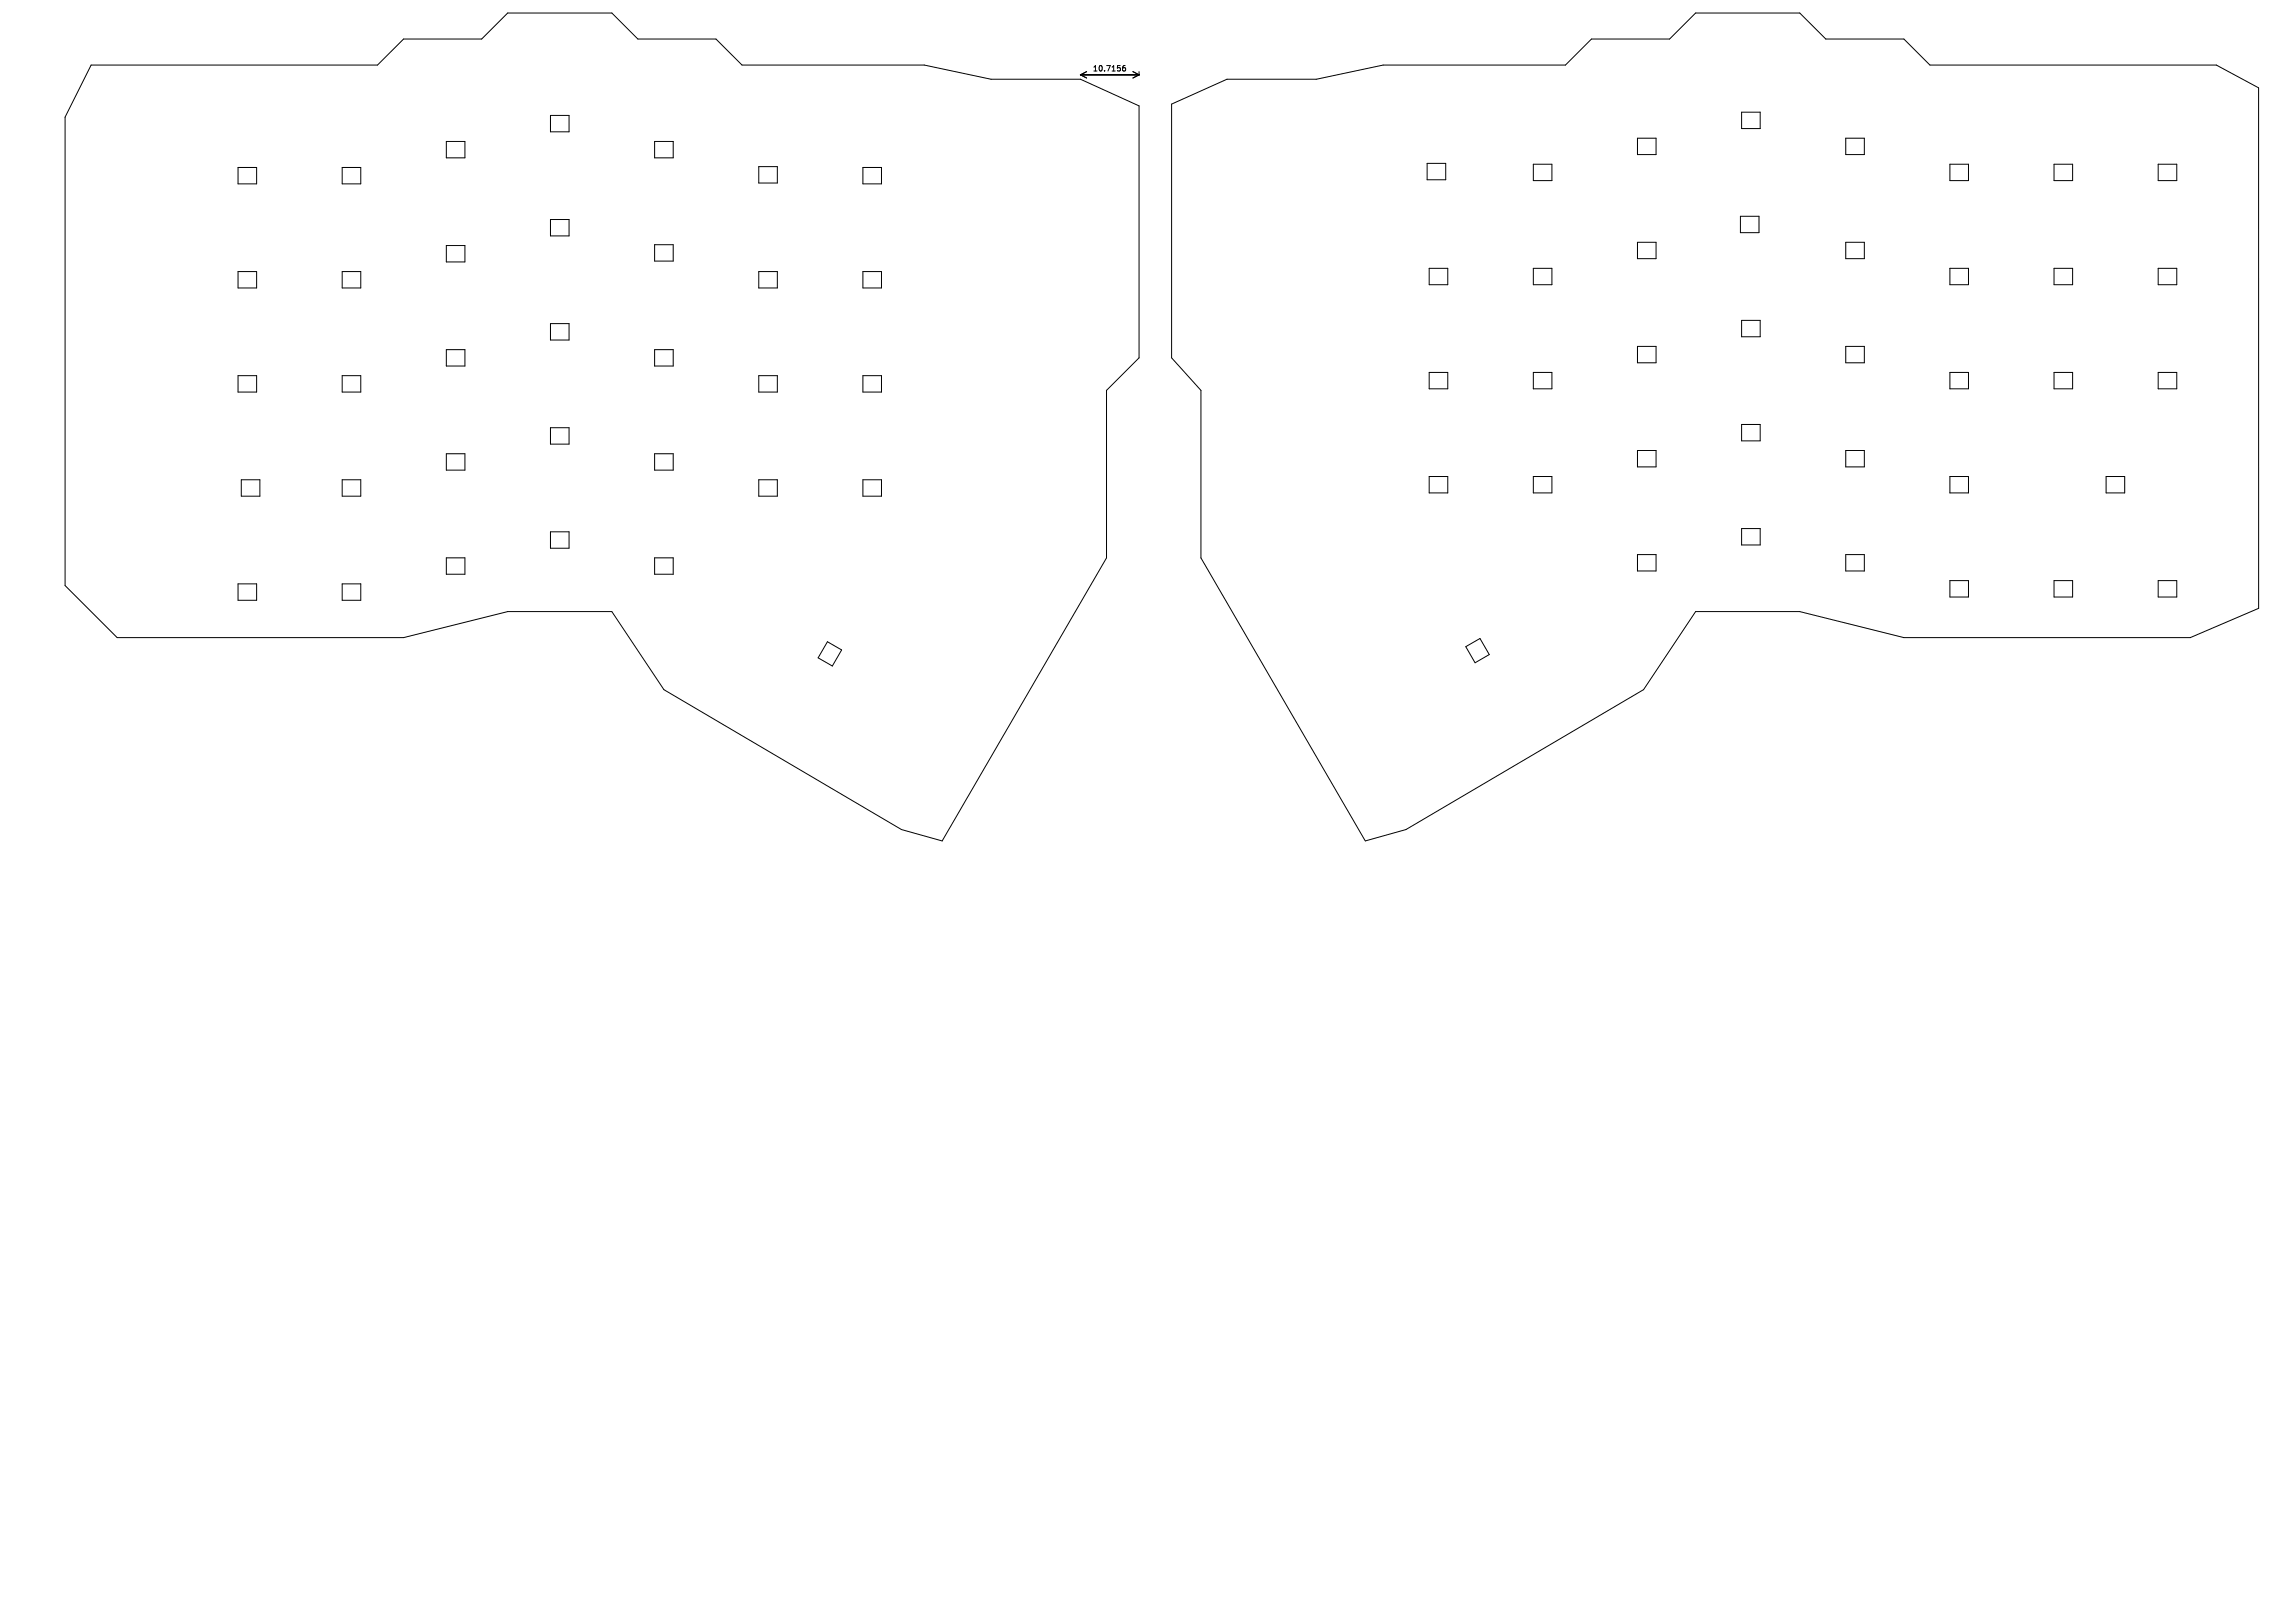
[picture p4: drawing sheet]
<svg xmlns="http://www.w3.org/2000/svg" width="420mm" height="297mm" viewBox="0 0 420 297" stroke-linecap="round" stroke-linejoin="round" font-family="sans-serif">
<defs><g id="words">
<text font-size="1.4" x="199.8" y="13.3">10.7156</text>
</g></defs>
<g fill="none" stroke="#000" stroke-width=".18">
<path d="M16.7 11.9h52.4l4.7-4.8h14.3l4.8-4.7h19l4.8 4.7h14.3l4.7 4.8h33.4l12.2 2.6h16.3l10.8 4.9v46.1l-6 5.9v30.7l-30.1 51.8-7.4-2.1-43.5-25.6-9.5-14.3h-19l-19.1 4.8h-52.4l-9.5-9.5v-85.8zM197.6 13.7h10.8M197.6 13.7l1.2 .6M198.8 13.1l-1.2 .6M205.8 12h-.3l-.1 .2-.1 .6 .2 .2 .4-.1-.1-.5h-.3l-.2 .2M207.2 13.1l1.2 .6M208.4 13.1v.7M208.4 13.7l-1.2 .6M214.3 19.1l10.1-4.6h16.4l12.2-2.6h33.4l4.7-4.8h14.3l4.8-4.7h19l4.8 4.7h14.3l4.7 4.8h52.4l7.7 4.2 .1 95.2-12.5 5.4h-52.4l-19.1-4.8h-19l-9.6 14.3-43.4 25.6-7.5 2.1-30-51.8v-30.7l-5.4-5.9zM43.5 30.6h3.4v3h-3.4zM62.6 30.6h3.4v3h-3.4zM81.6 25.9h3.4v3h-3.4z"/>
<path d="M100.7 21.1h3.4v3h-3.4zM119.7 25.9h3.4v3h-3.4zM138.8 30.5h3.4v3h-3.4zM157.8 30.6h3.4v3h-3.4zM261.1 29.9h3.4v3h-3.4zM280.5 30.1h3.4v3h-3.4zM299.5 25.3h3.4v3h-3.4zM318.4 39.6h3.4v3h-3.4zM318.6 20.5h3.4v3h-3.4zM337.6 25.3h3.4v3h-3.4zM356.7 30.1h3.4v3h-3.4zM375.7 30.1h3.4v3h-3.4z"/>
<path d="M394.8 30.1h3.4v3h-3.4zM43.5 49.7h3.4v3h-3.4zM62.6 49.7h3.4v3h-3.4zM81.6 44.9h3.4v3h-3.4zM100.7 40.2h3.4v3h-3.4zM100.7 59.2h3.4v3h-3.4zM119.7 44.8h3.4v3h-3.4zM138.8 49.7h3.4v3h-3.4zM157.8 49.7h3.4v3h-3.4zM261.4 49.1h3.4v3h-3.4zM280.5 49.1h3.4v3h-3.4zM299.5 44.3h3.4v3h-3.4z"/>
<path d="M318.6 58.6h3.4v3h-3.4zM337.6 44.3h3.4v3h-3.4zM356.7 49.1h3.4v3h-3.4zM375.7 49.1h3.4v3h-3.4zM394.8 49.1h3.4v3h-3.4zM43.5 68.7h3.4v3h-3.4zM62.6 68.7h3.4v3h-3.4zM81.6 64h3.4v3h-3.4zM100.7 78.3h3.4v3h-3.4zM119.7 64h3.4v3h-3.4zM138.8 68.7h3.4v3h-3.4zM157.8 68.7h3.4v3h-3.4z"/>
<path d="M261.4 68.2h3.4v3h-3.4zM280.5 68.2h3.4v3h-3.4zM299.5 63.4h3.4v3h-3.4zM318.6 77.7h3.4v3h-3.4zM337.6 63.4h3.4v3h-3.4zM356.7 68.2h3.4v3h-3.4zM375.7 68.2h3.4v3h-3.4zM394.8 68.2h3.4v3h-3.4zM44.1 87.8h3.4v3h-3.4zM62.6 87.8h3.4v3h-3.4zM81.6 83h3.4v3h-3.4zM100.7 97.3h3.4v3h-3.4z"/>
<path d="M119.7 83h3.4v3h-3.4zM138.8 87.8h3.4v3h-3.4zM157.8 87.8h3.4v3h-3.4zM261.4 87.2h3.4v3h-3.4zM280.5 87.2h3.4v3h-3.4zM299.5 82.4h3.4v3h-3.4zM318.6 96.7h3.4v3h-3.4zM337.6 82.4h3.4v3h-3.4zM356.7 87.2h3.4v3h-3.4zM385.3 87.2h3.4v3h-3.4zM43.5 106.8h3.4v3h-3.4zM62.6 106.8h3.4v3h-3.4z"/>
<path d="M81.6 102.1h3.4v3h-3.4zM119.7 102.1h3.4v3h-3.4zM151.4 117.4l2.6 1.5-1.7 3-2.6-1.5zM268.1 118.3l2.6-1.5 1.7 3-2.6 1.5zM299.5 101.5h3.4v3h-3.4zM337.6 101.5h3.4v3h-3.4zM356.7 106.3h3.4v3h-3.4zM375.7 106.3h3.4v3h-3.4zM394.8 106.3h3.4v3h-3.4z"/>
</g>
<circle cx="197.6" cy="13.7" r=".03" fill="#000" stroke="#000" stroke-width=".18"/>
<use href="#words"/>
</svg>
